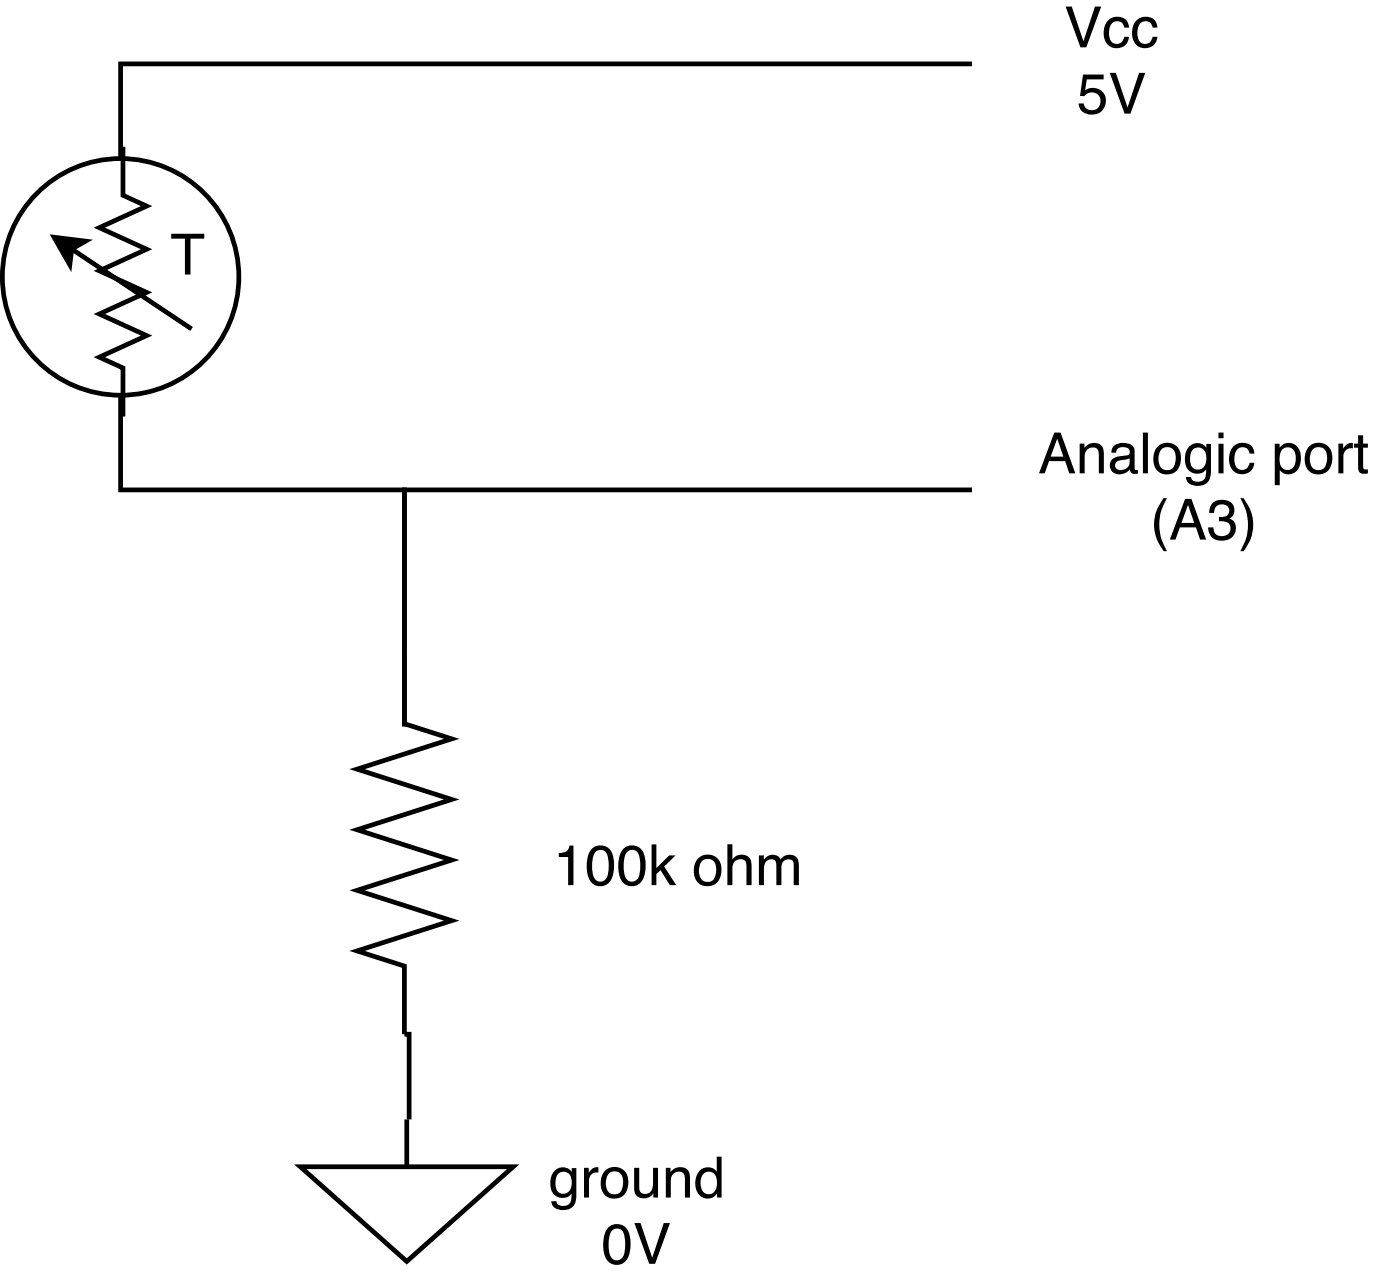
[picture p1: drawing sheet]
<svg xmlns="http://www.w3.org/2000/svg" width="104mm" height="95mm" viewBox="0 0 104 95" stroke-linecap="round" stroke-linejoin="round" font-family="sans-serif">
<path d="M30.2 48.9v5l3.5 1.2-7.1 2.2 7.1 2.3-7.1 2.2 7.1 2.3-7.1 2.3 7.1 2.2-7.1 2.3 3.6 1.1v5.1" fill="none" stroke="#000" stroke-width=".35"/>
<path d="M22.4 87h15.9l-8 7z" fill="#fff"/>
<path d="M22.4 87h15.9l-8 7zM30.3 83.4v3.6" fill="none" stroke="#000" stroke-width=".35"/>
<circle cx="9" cy="20.6" r="8.8" fill="#fff"/>
<g fill="none" stroke="#000" stroke-width=".35">
<path d="M4 17.7l2.4 .3-1 .6-.2 1.1zM5.4 18.6l8.9 5.9M9.2 10.9v3.7l1.7 .8-3.5 1.6 3.5 1.6-3.5 1.6 3.5 1.6-3.5 1.6 3.5 1.6-3.5 1.6 1.8 .8v3.6M72.5 4.8h-63.5v7M9 29.5v7h21.2v17.7M72.5 36.5h-42.3v12.4M30.2 77.1h.3v6.3"/>
<circle cx="9" cy="20.6" r="8.8"/>
</g>
<g fill="#000">
<path d="M4 17.7l2.4 .3-1 .6-.2 1.1zM12.8 17.4h2.4v.4h-1v2.7h-.4v-2.7h-1z"/>
<path d="M79.5 .5h.4l.9 2.6 .9-2.6h.4l-1.1 3h-.4zM82.6 1.6a.91 .91 0 0 1 1-.3 .91 .91 0 0 1 .6 .8h-.3a.57 .57 0 0 0-.7-.5 .57 .57 0 0 0-.5 .7 .69 .69 0 0 0 .1 .7 .69 .69 0 0 0 .7 .2l.2-.1 .2-.4h.3a.96 .96 0 0 1-1.1 .9 .96 .96 0 0 1-.8-1.1l.1-.7zM84.7 1.6a.91 .91 0 0 1 1-.3 .91 .91 0 0 1 .6 .8h-.3a.57 .57 0 0 0-.7-.5 .57 .57 0 0 0-.5 .7 .69 .69 0 0 0 .1 .7 .69 .69 0 0 0 .7 .2l.2-.1 .2-.4h.3a.96 .96 0 0 1-1.1 .9 .96 .96 0 0 1-.8-1.1l.2-.7z"/>
<path d="M80.8 5.6h1.5v.3h-1.2l-.2 .8a1.01 1.01 0 0 1 1.6 .7 1.01 1.01 0 0 1-1.3 1.1 .85 .85 0 0 1-.8-.8h.4a.65 .65 0 0 0 .8 .4 .65 .65 0 0 0 .5-.8 .65 .65 0 0 0-.8-.4l-.4 .3-.3-.1zM82.8 5.4h.4l.9 2.6 .9-2.6h.4l-1.1 3.1h-.4z"/>
<path d="M78.9 32.7l-.5 1.3h.9zM78.6 32.2h.5l1.1 3.1h-.4l-.4-.9h-1.2l-.3 .9h-.4zM80.5 33.1h.4v.3a.78 .78 0 0 1 .9-.4 .78 .78 0 0 1 .5 .9v1.4h-.3v-1.4a.52 .52 0 0 0-.6-.5 .52 .52 0 0 0-.5 .5v1.4h-.4zM83.2 34.5a.43 .43 0 0 0 .2 .5 .43 .43 0 0 0 .5-.1 .66 .66 0 0 0 .4-.7l-.8 .1zM83 33.3a1.07 1.07 0 0 1 1.6 .1v1.5l.3 .1v.3a.42 .42 0 0 1-.6-.3 .77 .77 0 0 1-1 .3 .77 .77 0 0 1-.4-1l.1-.1a1.92 1.92 0 0 1 1.2-.3l.1-.1a.52 .52 0 0 0-.5-.5 .52 .52 0 0 0-.5 .3l-.1 .1h-.3zM85.2 32.2h.4v3.1h-.4zM86.7 33.4a1.05 1.05 0 0 0 .1 1.6 .69 .69 0 0 0 .9-.9 .65 .65 0 0 0-.3-.7 .65 .65 0 0 0-.7 0zM86.3 33.3a1.06 1.06 0 0 1 1.4-.1 1.06 1.06 0 0 1 .4 1.3 1.02 1.02 0 0 1-1.2 .9 1.02 1.02 0 0 1-.9-1.2l.1-.6zM88.7 33.3a.83 .83 0 0 1 1.3 .1v-.3h.3v2a1 1 0 0 1-.6 1.1 1 1 0 0 1-1.2-.4l-.1-.2h.4a.59 .59 0 0 0 .7 .3 .59 .59 0 0 0 .5-.7v-.2a.9 .9 0 0 1-1.1 .2 .9 .9 0 0 1-.5-1l.1-.6zM89 33.5a1.06 1.06 0 0 0 .2 1.5 .78 .78 0 0 0 .8-1.1 .59 .59 0 0 0-.4-.5 .59 .59 0 0 0-.6 .1zM90.9 33.1h.4v2.2h-.4zM90.9 32.2h.4v.5h-.4zM92 33.3a.91 .91 0 0 1 .9-.3 .91 .91 0 0 1 .7 .8h-.4a.57 .57 0 0 0-.7-.5 .57 .57 0 0 0-.4 .7 .69 .69 0 0 0 .1 .8 .69 .69 0 0 0 .7 .2l.1-.1 .2-.4h.4a.96 .96 0 0 1-1.1 .8 .96 .96 0 0 1-.8-1.1l.1-.6zM95.6 33.5a1.12 1.12 0 0 0 .2 1.5 .73 .73 0 0 0 .7-.3 .73 .73 0 0 0 .1-.7 .59 .59 0 0 0-.3-.6 .59 .59 0 0 0-.7 .1zM95.1 33.1h.3v.3a.9 .9 0 0 1 1.1-.3 .9 .9 0 0 1 .5 1 .96 .96 0 0 1-.3 1 .96 .96 0 0 1-1 .1l-.2-.2v1.2h-.4zM98 33.4a1.05 1.05 0 0 0 .1 1.6 .69 .69 0 0 0 .9-.9 .65 .65 0 0 0-.3-.7 .65 .65 0 0 0-.7 0zM97.6 33.3a1.06 1.06 0 0 1 1.3-.1 1.06 1.06 0 0 1 .4 1.3 1.02 1.02 0 0 1-1.1 .9 1.02 1.02 0 0 1-.9-1.2l.1-.6zM99.8 33.1h.4v.3a.64 .64 0 0 1 .7-.4v.4a.58 .58 0 0 0-.7 .6v1.3h-.4zM101.3 32.4h.4v.7h.3v.3h-.3v1.4l.1 .2h.2v.3a.53 .53 0 0 1-.7-.5v-1.4h-.3v-.3h.3z"/>
<path d="M86.8 37.1h.2a3.7 3.7 0 0 0 0 4h-.2a3.1 3.1 0 0 1 0-4zM88.6 37.6l-.5 1.4h1zM88.4 37.2h.5l1.1 3h-.5l-.3-.9h-1.2l-.3 .9h-.4zM90.5 37.4a.92 .92 0 0 1 1-.1 .92 .92 0 0 1 .6 .9l-.2 .3-.2 .1a.88 .88 0 0 1 .4 1.1 .88 .88 0 0 1-1 .6 .91 .91 0 0 1-1-1h.4a.62 .62 0 0 0 .8 .7 .62 .62 0 0 0 .3-1l-.7-.1v-.4a.51 .51 0 0 0 .8-.4 .51 .51 0 0 0-.8-.5 .56 .56 0 0 0-.3 .6h-.4a1 1 0 0 1 .3-.8zM92.5 37.1h.3a3.1 3.1 0 0 1 0 4h-.3a3.7 3.7 0 0 0 0-4z"/>
<path d="M41.7 63.6h.2a.55 .55 0 0 0 .6-.6h.3v3h-.4v-2.1h-.7zM44.2 63.2a1.01 1.01 0 0 1 1.1 0 1.01 1.01 0 0 1 .5 1 1.65 1.65 0 0 1-.8 1.8 1.04 1.04 0 0 1-1.2-1.1v-.7a1.52 1.52 0 0 1 .4-1zM44.4 63.5a2.25 2.25 0 0 0 0 2 .54 .54 0 0 0 .5 .2 .54 .54 0 0 0 .4-.5l.1-1a.74 .74 0 0 0-.6-.9zM46.6 63.2a1.01 1.01 0 0 1 1.1 0 1.01 1.01 0 0 1 .4 1 1.65 1.65 0 0 1-.7 1.8 1.04 1.04 0 0 1-1.3-1.1v-.7a1.52 1.52 0 0 1 .5-1zM46.8 63.5a2.25 2.25 0 0 0-.1 2 .54 .54 0 0 0 .6 .2 .54 .54 0 0 0 .4-.5v-1a.74 .74 0 0 0-.5-.9zM48.6 62.9h.4v1.8l.9-.9h.5l-.9 .8 .9 1.4h-.4l-.7-1.1-.3 .2v.9h-.4zM52.4 64.1a1.05 1.05 0 0 0 .2 1.6 .69 .69 0 0 0 .8-.9 .65 .65 0 0 0-.2-.7 .65 .65 0 0 0-.8 0zM52 64a1.06 1.06 0 0 1 1.4-.1 1.06 1.06 0 0 1 .4 1.3 1.02 1.02 0 0 1-1.2 .8 1.02 1.02 0 0 1-.9-1.1l.2-.6zM54.3 62.9h.3v1.2a.78 .78 0 0 1 .9-.4 .78 .78 0 0 1 .6 .8v1.5h-.4v-1.4a.52 .52 0 0 0-.5-.6 .52 .52 0 0 0-.6 .5v1.5h-.3zM56.6 63.8h.4v.3a.72 .72 0 0 1 1.2 0 .73 .73 0 0 1 .9-.4 .73 .73 0 0 1 .5 .8v1.5h-.4v-1.6a.48 .48 0 0 0-.6-.3 .48 .48 0 0 0-.3 .6v1.3h-.4v-1.5a.46 .46 0 0 0-.5-.5 .46 .46 0 0 0-.4 .5v1.5h-.4z"/>
<path d="M41.3 87.3a.83 .83 0 0 1 1.3 0v-.2h.4v2a1 1 0 0 1-.7 1 1 1 0 0 1-1.1-.4l-.1-.2h.4a.59 .59 0 0 0 .7 .4 .59 .59 0 0 0 .4-.7v-.3a.9 .9 0 0 1-1.1 .3 .9 .9 0 0 1-.5-1l.2-.7zM41.6 87.5a1.06 1.06 0 0 0 .2 1.5 .78 .78 0 0 0 .8-1.1 .59 .59 0 0 0-.3-.5 .59 .59 0 0 0-.7 .1zM43.6 87h.3v.4a.64 .64 0 0 1 .7-.4v.4a.58 .58 0 0 0-.7 .6v1.3h-.3zM45.5 87.4a1.05 1.05 0 0 0 .1 1.6 .69 .69 0 0 0 .9-.9 .65 .65 0 0 0-.3-.7 .65 .65 0 0 0-.7 0zM45.1 87.3a1.06 1.06 0 0 1 1.3-.2 1.06 1.06 0 0 1 .4 1.3 1.02 1.02 0 0 1-1.1 .9 1.02 1.02 0 0 1-.9-1.1l.1-.6zM47.3 87h.4v1.5a.52 .52 0 0 0 .6 .5 .52 .52 0 0 0 .4-.7v-1.3h.4v2.3h-.4v-.4a.77 .77 0 0 1-.8 .4 .77 .77 0 0 1-.6-.8zM49.7 87h.3v.4a.78 .78 0 0 1 .9-.4 .78 .78 0 0 1 .6 .8v1.5h-.4v-1.4a.52 .52 0 0 0-.6-.6 .52 .52 0 0 0-.5 .6v1.4h-.3zM52.4 87.5a1.02 1.02 0 0 0 .3 1.5 .66 .66 0 0 0 .8-.9 .62 .62 0 0 0-.3-.7 .62 .62 0 0 0-.8 .1zM52.3 87.2a.84 .84 0 0 1 1.2 .1v-1.1h.3v3.1h-.3v-.4a.91 .91 0 0 1-1.1 .3 .91 .91 0 0 1-.5-1 1.31 1.31 0 0 1 .4-1z"/>
<path d="M45.5 91.4a1.01 1.01 0 0 1 1.1 0 1.01 1.01 0 0 1 .4 1 1.65 1.65 0 0 1-.7 1.8 1.04 1.04 0 0 1-1.3-1.1v-.6a1.52 1.52 0 0 1 .5-1.1zM45.7 91.7a2.25 2.25 0 0 0-.1 2 .54 .54 0 0 0 .6 .2 .54 .54 0 0 0 .4-.4v-1.1a.74 .74 0 0 0-.6-.8zM47.3 91.2h.5l.8 2.5 .9-2.5h.5l-1.1 3h-.5z"/>
</g>
</svg>
